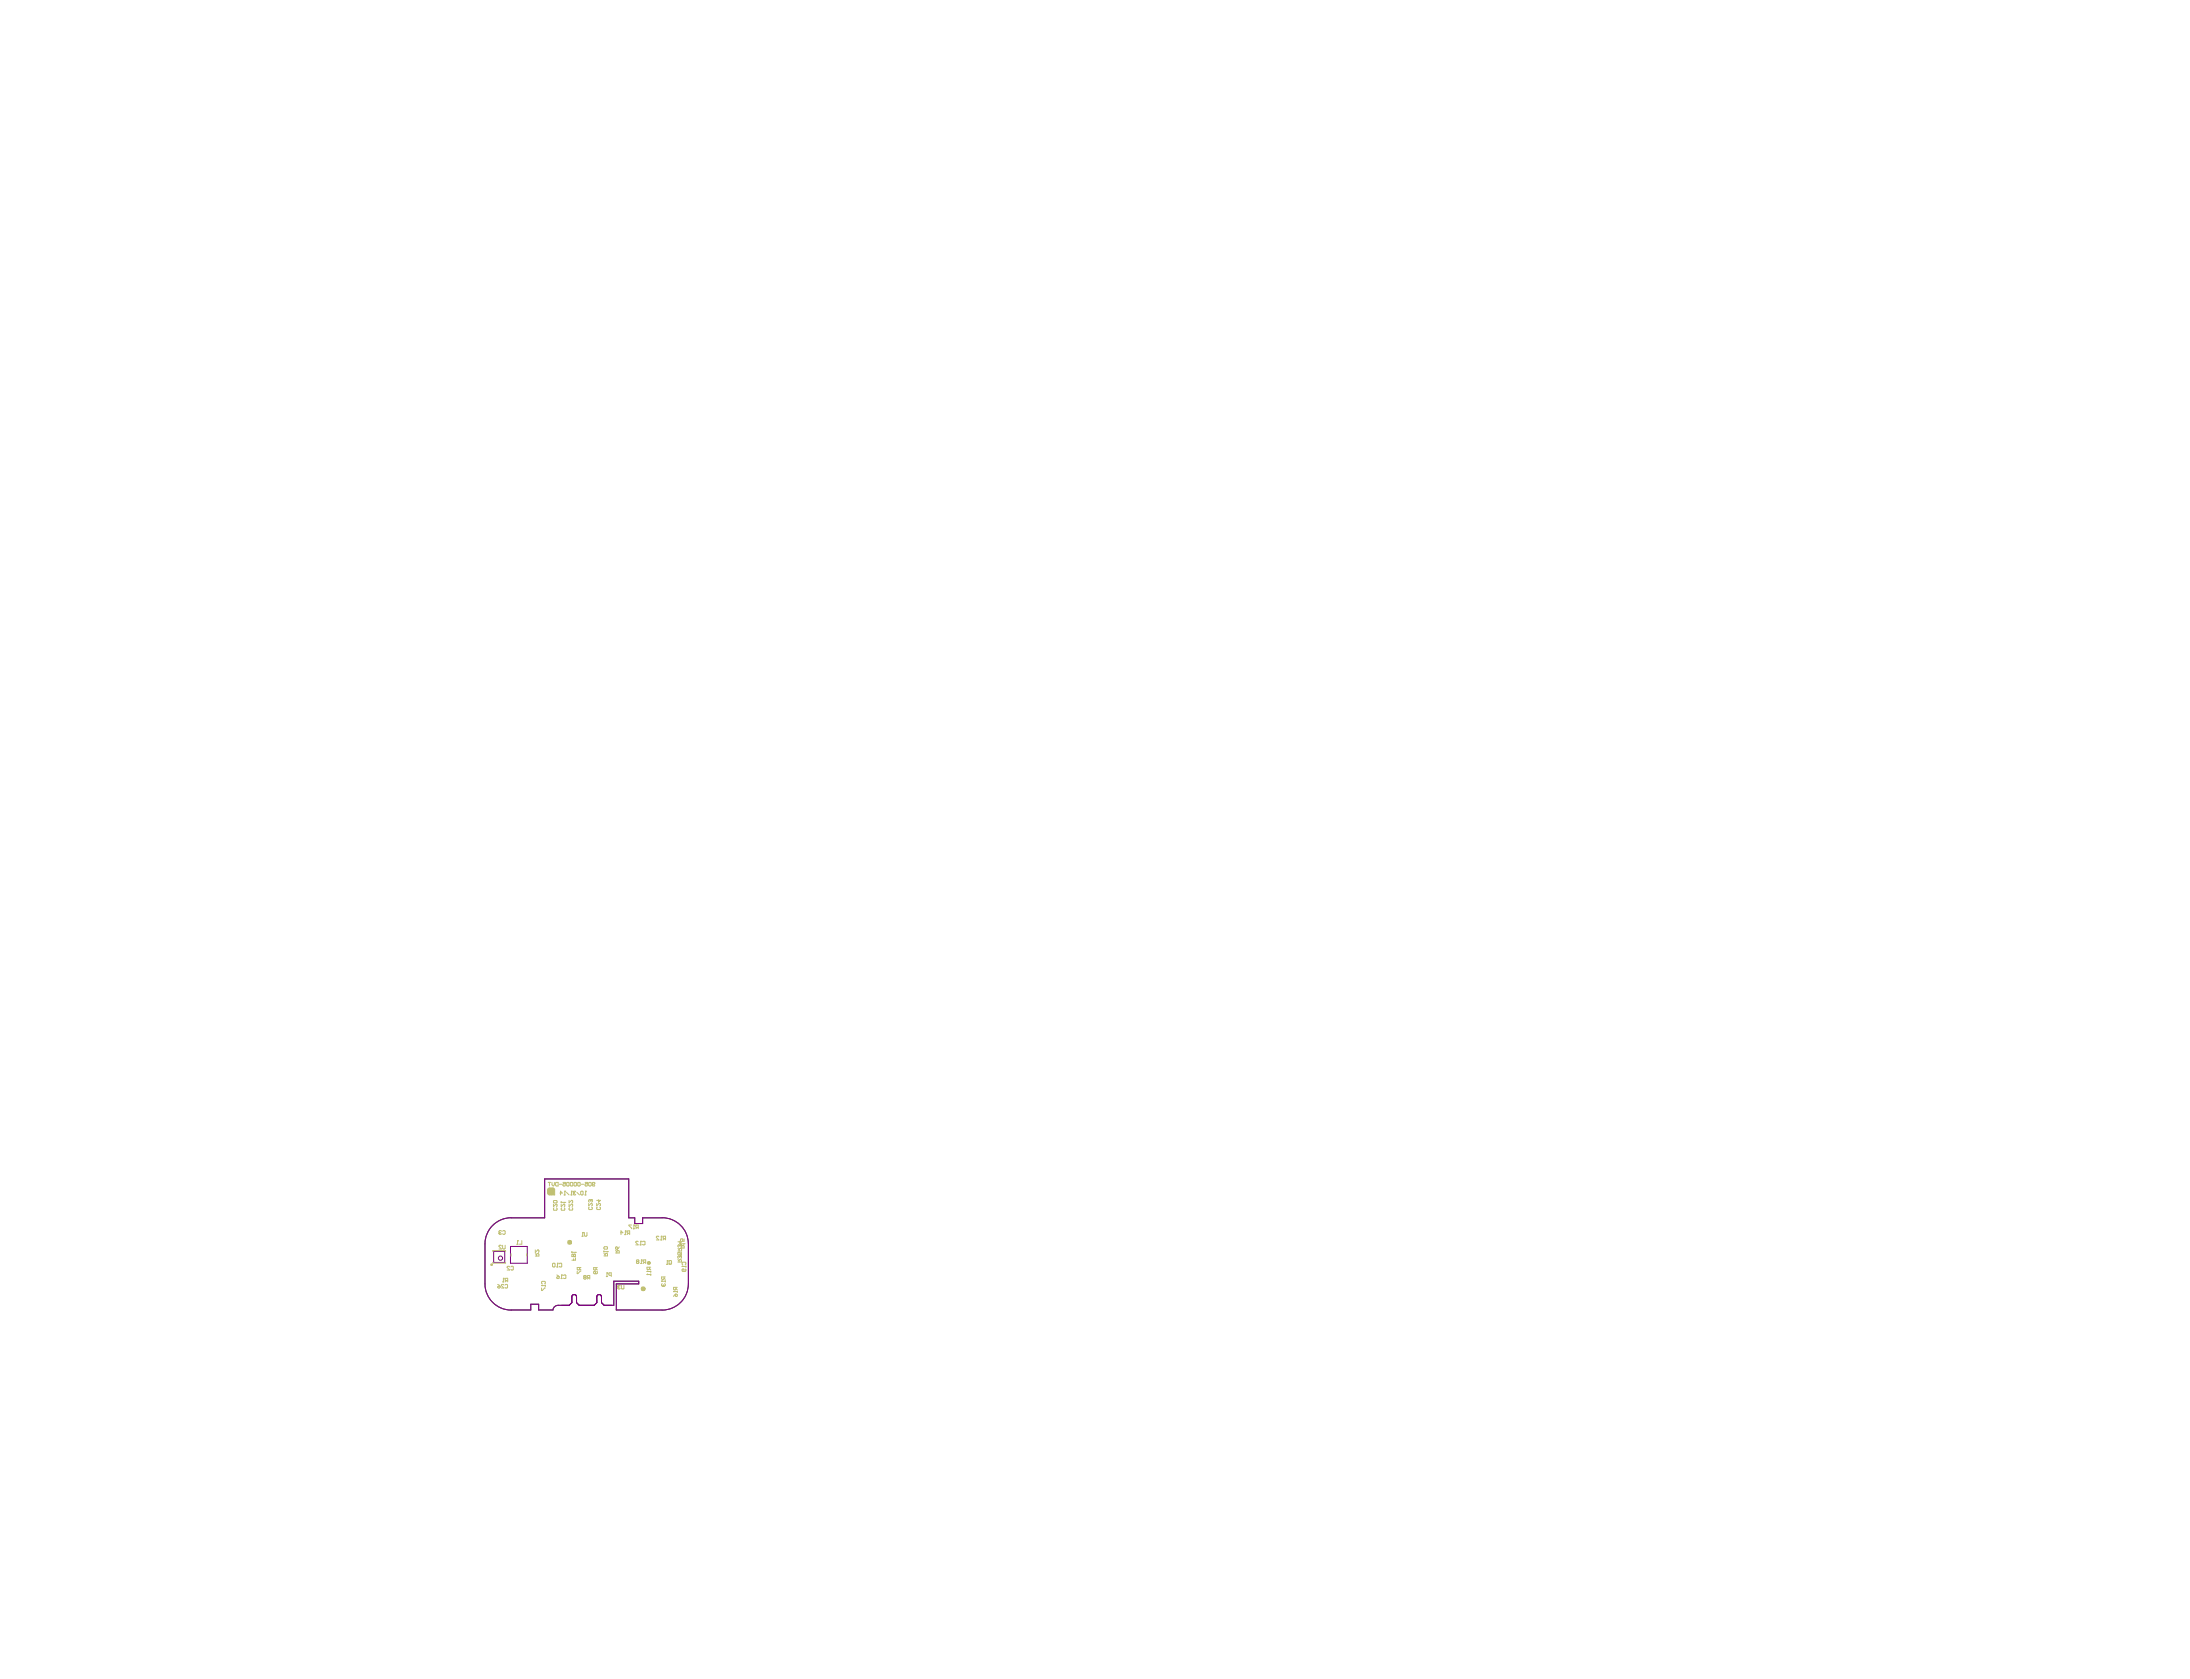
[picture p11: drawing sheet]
<svg xmlns="http://www.w3.org/2000/svg" width="269mm" height="206mm" viewBox="0 0 269 206" stroke-linecap="round" stroke-linejoin="round" font-family="sans-serif">
<path d="M60.5 150.4a3.1 3.1 0 0 1 2.3-1h4.1v-4.7h10.3v4.7h.7v.7h1v-.7h2.4a3.2 3.2 0 0 1 3.2 3.2v4.9a3.2 3.2 0 0 1-3.2 3.3l-5.6-.1v-3.2h2.7v-.3h-3.1v3h-1.1l-.4-.4v-.7a.29 .29 0 0 0-.3-.3 .29 .29 0 0 0-.3 .3l.1 .7-.4 .4h-1.8l-.3-.4v-.7a.29 .29 0 0 0-.3-.3 .29 .29 0 0 0-.3 .3v.7l-.3 .4h-1.4a.62 .62 0 0 0-.6 .5h-1.8v-.7h-.9v.7h-2.4a3.2 3.2 0 0 1-3.3-3.2v-4.9a3.3 3.3 0 0 1 1-2.2z" fill="none" stroke="#808080" stroke-width=".12"/>
<g fill="none" stroke="#800080" stroke-width=".12">
<path d="M60.6 153.6h1.4v1.3h-1.4zM62.7 152.9h2v2.1h-2zM62.8 149.4a3.2 3.2 0 0 0-3.3 3.2v4.9a3.2 3.2 0 0 0 3.3 3.3M62.8 149.4h4.1v-4.7h10.3v4.7h.7v.7h1v-.7h2.4M70.2 159.1v.7l-.3 .4h-1.4a.64 .64 0 0 0-.6 .5h-1.8v-.7h-.9v.7h-2.4M70.5 158.8l-.2 .1-.1 .2M70.5 158.8l.1 .1 .2 .2M70.5 158.8a.28 .28 0 0 1 .3 .3M70.8 159.1v.7l.3 .4h1.8l.4-.4v-.7M73.5 158.8l.2 .1 .1 .2M73.5 158.8l-.1 .1-.2 .2M73.5 158.8l-.2 .1-.1 .2"/>
<path d="M73.5 158.8a.28 .28 0 0 1 .3 .3M73.8 159.1v.7l.4 .4h1.1v-3h3.1v.3h-2.7v3.2h5.6M81.3 149.4a3.2 3.2 0 0 1 3.2 3.2v4.9a3.2 3.2 0 0 1-3.2 3.3"/>
<circle cx="61.4" cy="154.4" r=".26"/>
</g>
<g fill="#c0c073">
<path d="M67.4 146.2h.5a.22 .22 0 0 1-.3 .2 .22 .22 0 0 1-.2-.2z"/>
<path d="M67.3 145.8h.6l.2 .1v.7l-.4-.1a.32 .32 0 0 1-.4-.3 .32 .32 0 0 1 .4-.3 .32 .32 0 0 1 .3 .3 .31 .31 0 0 1-.3 .3l.4 .1h-.8l-.1-.2z"/>
</g>
<path d="M60.5 153.6v-.1h1.6v.1M60.5 154.9v.1h1.6v-.1M62.7 153.8v.3M64.7 153.8v.3" fill="none" stroke="#c0c073" stroke-width=".13"/>
<g fill="none" stroke="#c0c073" stroke-width=".12">
<path d="M61.1 157.9l.3-.1v.2h-.2zM61.1 157.6l.3 .2M61.3 151.3h.1M61.3 151.3v.2l.2-.1M61.3 151.2v.1M61.3 151.2h.1M61.5 152.9v-.1l-.2 .1 .2 .4h-.2M61.5 151.1l-.2-.1v.1v.1M61.7 151.1l.1-.1 .2 .1v.3l-.1 .1-.2-.1M61.7 152.8v.4l.1 .1 .2-.1v-.4M61.7 157.3h.2M61.8 156.9h.1"/>
<path d="M61.8 156.9v.4M61.8 157.7l-.2-.1-.1 .2 .3 .2h-.3M62 157.7l.1-.1 .2 .1v.3h-.1h-.2M62.2 157.1l-.2 .2M62.3 157.1h-.2l-.1-.2h.3v.4M62.6 155.5l-.1-.1-.2 .1 .3 .3h-.3M62.7 155.5l.1-.1 .2 .1-.1 .3h-.2M63.4 152.7h.2M63.5 152.2h.1M63.5 152.2v.5M63.5 152.2l.1 .1M64.1 152.2v.5h-.3"/>
<path d="M65.7 154.1h.4v-.3l-.2 .1v.2M65.7 153.4v.3l.3-.3 .1 .1v.2M65.7 153.8l.2 .2M66.5 157.8h.1M66.5 158v.4l.4-.4M66.5 157.8h.4M66.6 157.5h-.1l.1-.3h.3v.1v.2M66.6 157.7l-.1 .1M66.9 157.7v.1M67.2 146v.4M67.2 146l.1-.2h.1h.6l.1 .8h-.7h-.1l-.1-.2M67.3 145.1h.3"/>
<path d="M67.4 146.2h.5l-.1 .1-.1 .1-.2-.1zM67.4 145.1v.4M67.8 145.1v.3l.1 .1 .1-.1v-.3M67.8 155.1l.1-.1 .2 .1v.3l-.1 .1-.2-.1zM67.9 147.8v.3l.3-.3h.2l-.1 .3M68 148.2l-.1 .1 .1 .2h.3l.1-.1-.1-.2M68 147.3h.3l.1 .2-.4 .1-.1-.1zM68.2 145.2l.3-.1v.4h-.3zM68.3 156.4l.3 .3M68.3 155.5h.2M68.4 156.7h.2v.1l-.2 .1-.1-.1zM68.4 155h.1"/>
<path d="M68.4 155v.5M68.4 155l.1 .1M68.7 155.1v-.1l.3 .1-.1 .4-.2-.1M68.7 145.3h.3M68.7 146.4h.3l-.2-.2v.4M68.9 156.9h.1M68.9 147.8v.3l.4-.3v.3M68.9 147.5v.1M68.9 147.5h.4M68.9 156.4h.1M68.9 156.4v.5M68.9 156.4l.1 .1"/>
<path d="M69 148.2l-.1 .1 .1 .2h.3v-.1v-.2M69.1 145.1h.3v.2l-.1-.1-.2 .1 .1 .2h.2M69.2 156.5v-.1l.3 .1v.3l-.1 .1-.2-.1M69.2 146.6h.2M69.3 147.5h.1M69.3 146.2h.1M69.3 146.2v.4M69.3 147.5v.1M69.5 146.3l.4 .3M69.6 145.2v-.1l.3 .1-.1 .3h-.2zM69.9 147.8v.2l.3-.2h.1l-.1 .2M69.9 147.3v.3l.3-.3 .1 .1-.1 .2"/>
<path d="M69.9 148.2v.1v.2h.3l.1-.1-.1-.2M70 145.2l.1-.1 .2 .1v.3h-.1h-.2zM70.1 146.6h.1M70.1 146.2h.1M70.1 146.2v.4M70.2 154l.4-.1v.3h-.4zM70.2 153.6v.1M70.2 153.7h.4M70.4 146.3h.1M70.4 146.3l.1 .1M70.4 154.2h.1M70.4 154v.2"/>
<path d="M70.4 154.5v.1M70.5 146.4l-.1 .1 .1 .1 .2-.1M70.5 146.4h.1M70.5 145.2v-.1l.3 .1-.1 .3h-.2zM70.6 153.7h.1M70.6 154.3v.3h-.4M70.7 146.2h-.2l-.1 .1M70.8 146.3l.3 .3M70.9 156v.3l.4-.3M70.9 145.2l.1-.1 .2 .1v.3h-.1h-.2zM71.1 155.5v.3l-.2-.1v-.2h.4M71.1 155.7l.2 .1"/>
<path d="M71.3 146.2h.1h.2l-.1 .4-.2-.1zM71.4 145.3h.3M71.4 151.7h.2M71.5 151.2h.1M71.5 151.2v.5M71.5 151.2l.1 .1M71.7 156.7v.1v.2l.2-.1v-.2M71.7 156.7v-.2l.2 .1v.1M71.7 156.7h.2M71.7 151.2v.4l.1 .1 .2-.1v-.4M71.8 146.6h.1M71.8 145.1h.3v.2l-.2-.1-.1 .3h.1h.2"/>
<path d="M71.9 146.2h.1M71.9 146.2v.4M72.2 156.8l-.1 .2M72.3 147.7v.3l.3-.3 .1 .1-.1 .2M72.3 145.2v-.1l.3 .1v.3h-.1h-.2zM72.3 148.1v.1v.2h.3l.1-.1-.1-.2M72.4 156.8h-.2l-.1-.2 .3-.1v.5M72.5 147.3l-.1-.1-.1 .1v.2M72.5 147.3v.1M72.6 147.2h.1M72.6 147.2l-.1 .1M72.6 147.2l.1 .1-.1 .2"/>
<path d="M72.7 145.3h.2l.1-.1-.1-.1-.2 .1v.3h.1h.2M73.2 155.5l-.1 .3h-.2v-.3h.4M73.2 155.7l.1 .1M73.2 147.7v.3l.4-.3 .1 .1-.1 .2M73.2 156l.1 .1-.1 .2h-.3v-.2v-.1l.2 .1v.2M73.3 148.1l-.1 .1 .1 .2h.3l.1-.1-.1-.2M73.5 147.2v.3l.2-.2h-.5M74.1 154.1h.5v-.2l-.2-.1-.1 .1v.2M74.1 153.8l.2 .2M74.1 153.5v.1M74.1 153.6h.5M74.2 153h.3l.1 .2-.4 .1-.1-.1z"/>
<path d="M74.4 156.6h.2M74.5 156.2h.1M74.5 156.2v.4M74.5 156.2l.1 .1M74.6 153.6h.1M74.6 153.6h-.1M75 156.5l-.3-.1 .1-.2h.2v.4M75.6 153.1l.1-.1 .1 .3-.2-.1zM75.6 153.7h.4v-.2h-.2l-.1 .2M75.6 153.5l.1 .1M75.8 157.9h.1M75.9 157.9l-.1 .1 .1 .2 .2-.1"/>
<path d="M75.9 157.9h.1M76 153l-.2 .3M76.1 157.8l-.2-.1-.1 .2M76.2 151.3h.3l-.3-.3v.5M76.3 157.7v.4l.1 .1 .2-.1v-.4M76.7 151.5h.1M76.8 151h.1M76.8 151v.5M76.8 151v.1M77.1 151.3l-.1 .2M77.3 151.3h-.2l-.1-.2 .3-.1v.5M77.5 150.3h-.3l.3 .5"/>
<path d="M77.7 150.8h.2M77.8 150.3h.1M77.8 150.3v.5M77.8 150.3l.1 .1M78.2 154.8l-.1-.1 .1-.1 .2 .1v.1M78.2 154.8l-.1 .1 .1 .1h.2v-.2M78.2 154.8h.2M78.2 150.6l-.2 .2M78.3 152.4v-.1l-.3 .1 .3 .4h-.3M78.3 150.6l-.3-.1 .1-.2h.2v.5M78.6 152.8h.1M78.6 152.3h.1"/>
<path d="M78.6 155h.2M78.6 152.3v.5M78.6 152.3l.1 .1M78.7 154.6h.1M78.7 154.6l.1 .1M78.7 154.6v.4M78.9 152.4v-.1l.3 .1v.3l-.1 .1-.2-.1M79.1 154.9l-.2 .1M79.3 154.9h-.3l-.1-.2 .4-.1v.4M79.4 156h.1M79.4 156.4h.1M79.4 156h.5"/>
<path d="M79.4 156.4h.5M79.5 156h-.1M79.5 156.3l-.1 .1M79.7 155.5l-.1 .3-.2-.1v-.2h.5M79.7 155.6l.2 .2M79.9 156v.1M79.9 156.3v.2M80.9 151.8l-.1-.1-.2 .1 .3 .3h-.3M81.1 152.1h.2M81.2 151.7h.1M81.2 151.7l.1 .1M81.2 151.7v.4"/>
<path d="M81.2 157.2h.1M81.2 157.2h.5M81.3 157.5l-.1 .2 .2 .1M81.3 157.1l-.1 .1M81.4 157.8h.1M81.4 157.7v.1M81.4 157.7h.1M81.5 156.7l-.1 .3-.2-.1v-.2h.5M81.5 156.8l.2 .2M81.5 152l-.1 .1M81.6 157.5l.1 .2-.1 .1-.2-.1M81.7 157.1v.2"/>
<path d="M81.7 152l-.3-.1 .1-.2h.2v.4M81.8 155.1h.2M81.9 154.7h.1M81.9 154.7v.4M81.9 154.7l.1 .1M82.1 154.8l.1-.1 .2 .1v.3h-.3zM82.3 155l-.2 .1M82.7 158.5h.1M82.7 158.5h.4M82.8 158.4l-.1 .1M82.9 158.8l.2 .1v.2l-.2-.1zM82.9 158.8l-.2 .3"/>
<path d="M83 158v.2l-.2 .1-.1-.3h.4M83 158.1l.1 .2M83.1 158.4v.2M83.2 154.9h.4v-.3h-.2v.3M83.2 154.6l.2 .1M83.2 153.5h.5l-.1-.3-.2 .1v.2M83.2 153.2l.2 .1M83.4 154.2v-.1l-.2 .1 .1 .2M83.4 154.2v.1M83.4 152.3v.3l.3-.2h-.5M83.4 152.8v.1M83.4 152.8h-.2l.1 .2"/>
<path d="M83.5 154.1h.1M83.5 154.1l.1 .1v.2M83.5 154.1l-.1 .1M83.5 152.8h.1M83.5 152.8h.2l-.1 .2M83.5 152.8h-.1M83.5 153.1h.5l-.1-.3-.2 .1v.2M83.5 152.8l.2 .2M83.5 152.5v.2M83.5 152.6h.5M83.6 153.7v.3h-.2l.1-.3h-.2h-.1l.1 .3M83.7 155.4h.1"/>
<path d="M83.7 155.4h.5M83.8 155.2l-.1-.1 .1-.2h.3l.1 .1-.1 .2M83.8 155.3l-.1 .1M84 152.6h.1M84 152v.3h-.2v-.1v-.2l-.3 .1 .1 .2M84 152.6l-.1 .1M84.1 155.7l.1 .1-.1 .2h-.3l-.1-.2 .2-.1 .1 .3M84.2 155.3v.2"/>
<circle cx="67.7" cy="146.2" r=".33"/>
</g>
<circle cx="79.6" cy="155" r=".07" fill="none" stroke="#c0c073" stroke-width=".33"/>
<g fill="none" stroke="#c0c073" stroke-width=".46">
<circle cx="69.9" cy="152.4" r=".07"/>
<circle cx="78.9" cy="158.1" r=".07"/>
</g>
<circle cx="60.3" cy="155.2" r=".08" fill="none" stroke="#c0c073" stroke-width=".16"/>
</svg>
